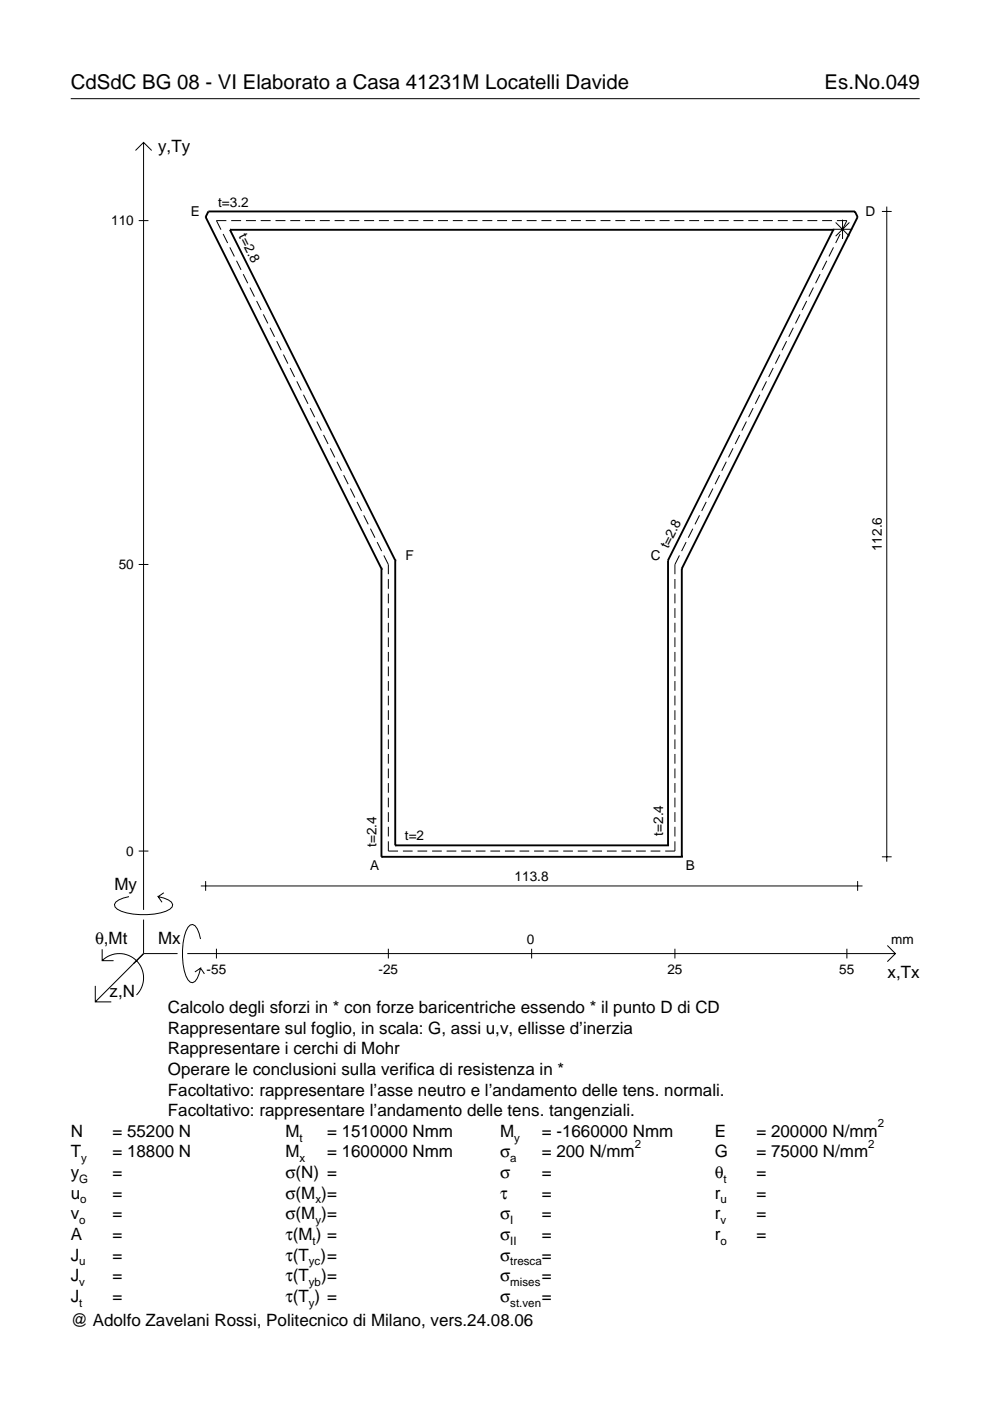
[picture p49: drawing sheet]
<svg xmlns="http://www.w3.org/2000/svg" width="210mm" height="297mm" viewBox="0 0 210 297" stroke-linecap="round" stroke-linejoin="round" font-family="sans-serif">
<defs><g id="words">
<g font-size="4.3">
<text x="15" y="18.9">CdSdC BG 08 - VI Elaborato a Casa 41231M Locatelli Davide</text>
<text x="174.8" y="18.9">Es.No.049</text>
</g>
<g font-size="3.6">
<text x="33.5" y="32.3">y,Ty</text>
<text x="24.3" y="188.8">My</text>
<text x="20.1" y="200.1">θ,Mt</text>
<text x="33.5" y="200.1">Mx</text>
<text x="188.2" y="207.3">x,Tx</text>
<text x="23.2" y="211.4">z,N</text>
<text x="35.6" y="214.8">Calcolo degli sforzi in * con forze baricentriche essendo * il punto D di CD</text>
<text x="35.6" y="219.2">Rappresentare sul foglio, in scala: G, assi u,v, ellisse d’inerzia</text>
<text x="35.6" y="223.5">Rappresentare i cerchi di Mohr</text>
<text x="35.6" y="227.9">Operare le conclusioni sulla verifica di resistenza in *</text>
<text x="35.6" y="232.3">Facoltativo: rappresentare l’asse neutro e l’andamento delle tens. normali.</text>
<text x="35.6" y="236.7">Facoltativo: rappresentare l’andamento delle tens. tangenziali.</text>
<text x="15" y="241">N</text>
<text x="15" y="245.4">T</text>
<text x="23.8" y="245.4">= 18800 N</text>
<text x="23.8" y="241">= 55200 N</text>
<text x="60.5" y="245.4">M</text>
<text x="60.5" y="241">M</text>
<text x="69.3" y="241">= 1510000 Nmm</text>
<text x="69.3" y="245.4">= 1600000 Nmm</text>
<text x="106" y="241">M</text>
<text x="106" y="245.4">σ</text>
<text x="114.9" y="241">= -1660000 Nmm</text>
<text x="114.9" y="245.4">= 200 N/mm</text>
<text x="151.5" y="241">E</text>
<text x="151.5" y="245.4">G</text>
<text x="160.4" y="241">= 200000 N/mm</text>
<text x="160.4" y="245.4">= 75000 N/mm</text>
<text x="15" y="249.8">y</text>
<text x="23.8" y="249.8">=</text>
<text x="60.5" y="249.8">σ(N) =</text>
<text x="106" y="249.8">σ</text>
<text x="114.9" y="249.8">=</text>
<text x="151.5" y="249.8">θ</text>
<text x="160.4" y="249.8">=</text>
<text x="15" y="254.2">u</text>
<text x="23.8" y="254.2">=</text>
<text x="60.5" y="254.2">σ(M )=</text>
<text x="106" y="254.2">τ</text>
<text x="114.9" y="254.2">=</text>
<text x="151.5" y="254.2">r</text>
<text x="160.4" y="254.2">=</text>
<text x="15" y="258.5">v</text>
<text x="15" y="262.9">A</text>
<text x="23.8" y="262.9">=</text>
<text x="23.8" y="258.5">=</text>
<text x="60.5" y="258.5">σ(M )=</text>
<text x="60.5" y="262.9">τ(M ) =</text>
<text x="106" y="262.9">σ</text>
<text x="106" y="258.5">σ</text>
<text x="114.9" y="258.5">=</text>
<text x="114.9" y="262.9">=</text>
<text x="151.5" y="258.5">r</text>
<text x="151.5" y="262.9">r</text>
<text x="160.4" y="258.5">=</text>
<text x="160.4" y="262.9">=</text>
<text x="15" y="267.3">J</text>
<text x="23.8" y="267.3">=</text>
<text x="60.5" y="267.3">τ(T )=</text>
<text x="106" y="267.3">σ</text>
<text x="114.9" y="267.3">=</text>
<text x="15" y="271.7">J</text>
<text x="23.8" y="271.7">=</text>
<text x="60.5" y="271.7">τ(T</text>
<text x="68.1" y="271.7">)=</text>
<text x="106" y="271.7">σ</text>
<text x="114.9" y="271.7">=</text>
<text x="15" y="281.2">@ Adolfo Zavelani Rossi, Politecnico di Milano, vers.24.08.06</text>
<text x="15" y="276">J</text>
<text x="23.8" y="276">=</text>
<text x="60.5" y="276">τ(T ) =</text>
<text x="106" y="276">σ</text>
<text x="114.9" y="276">=</text>
</g>
<g font-size="2.9">
<text x="23.6" y="47.8">110</text>
<text x="40.4" y="45.7">E</text>
<text x="46.2" y="43.8">t=3.2</text>
<text x="183.5" y="45.7">D</text>
<text x="50.6" y="50.1" transform="rotate(63 50.6 50.1)">t=2.8</text>
<text x="86" y="118.8">F</text>
<text x="138" y="118.8">C</text>
<text x="141.6" y="116.5" transform="rotate(-63 141.6 116.5)">t=2.8</text>
<text x="187" y="116.8" transform="rotate(-90 187 116.8)">112.6</text>
<text x="25.2" y="120.7">50</text>
<text x="79.8" y="179.6" transform="rotate(-90 79.8 179.6)">t=2.4</text>
<text x="85.9" y="178.2">t=2</text>
<text x="140.6" y="177.2" transform="rotate(-90 140.6 177.2)">t=2.4</text>
<text x="26.8" y="181.4">0</text>
<text x="78.5" y="184.4">A</text>
<text x="145.4" y="184.4">B</text>
<text x="109.1" y="186.8">113.8</text>
<text x="111.7" y="200.1">0</text>
<text x="189" y="200.1">mm</text>
<text x="43.8" y="206.6">-55</text>
<text x="80.3" y="206.6">-25</text>
<text x="141.5" y="206.6">25</text>
<text x="178" y="206.6">55</text>
</g>
<g font-size="2.4">
<text x="186.1" y="239">2</text>
<text x="63.5" y="242">t</text>
<text x="109" y="242">y</text>
<text x="134.6" y="243.4">2</text>
<text x="184.1" y="243.4">2</text>
<text x="16.8" y="250.8">G</text>
<text x="17.2" y="246.4">y</text>
<text x="63.5" y="246.4">x</text>
<text x="108.2" y="246.4">a</text>
<text x="153.4" y="250.8">t</text>
<text x="17" y="255.2">o</text>
<text x="66.9" y="255.2">x</text>
<text x="152.7" y="255.2">u</text>
<text x="16.8" y="259.5">o</text>
<text x="66.3" y="263.9">t</text>
<text x="66.9" y="259.5">y</text>
<text x="108.2" y="259.5">I</text>
<text x="108.2" y="263.9">II</text>
<text x="152.7" y="259.5">v</text>
<text x="152.7" y="263.9">o</text>
<text x="16.8" y="268.3">u</text>
<text x="65.5" y="268.3">yc</text>
<text x="108.2" y="268.3">tresca</text>
<text x="16.8" y="272.7">v</text>
<text x="65.5" y="272.7">yb</text>
<text x="108.2" y="272.7">mises</text>
<text x="16.8" y="277">t</text>
<text x="65.5" y="277">y</text>
<text x="108.2" y="277">st.ven</text>
</g>
</g></defs>
<g fill="none" stroke="#000" stroke-width=".21">
<path d="M15 20.9h180M28.7 31.9l1.7-1.7 1.8 1.7M30.4 30.2v162.7M29.4 46.8h2.1M47.3 49.6l1 1.9M48 46.8h-2.1l.9 1.9M48.7 52.5l1 1.9M49 46.8h2.1M50.1 55.3l1 1.9M51.6 58.1l.9 2M52.1 46.8h2.2M55.3 46.8h2.1"/>
<path d="M58.4 46.8h2.1M61.5 46.8h2.1M64.7 46.8h2.1M67.8 46.8h2.1M70.9 46.8h2.1M74.1 46.8h2.1M77.2 46.8h2.1M80.3 46.8h2.1M83.5 46.8h2.1M86.6 46.8h2.1M89.7 46.8h2.1M92.9 46.8h2.1"/>
<path d="M96 46.8h2.1M99.1 46.8h2.1M102.3 46.8h2.1M105.4 46.8h2.1M108.5 46.8h2.1M111.7 46.8h2.1M114.8 46.8h2.1M117.9 46.8h2.1M121.1 46.8h2.1M124.2 46.8h2.1M127.3 46.8h2.1M130.5 46.8h2.1"/>
<path d="M133.6 46.8h2.1M136.7 46.8h2.1M139.9 46.8h2.1M143 46.8h2.1M146.1 46.8h2.1M149.3 46.8h2.1M152.4 46.8h2.1M155.5 46.8h2.1M158.7 46.8h2.1M161.8 46.8h2.1M164.9 46.8h2.1M168.1 46.8h2.1"/>
<path d="M171.2 46.8h2.1M173.9 58.1l-1 2M174.3 46.8h2.1M175.3 55.3l-1 1.9M176.6 48.6h4.1M176.7 52.5l-.9 1.9M177.2 47.2l2.9 2.9M177.4 46.8h2.2l-1 1.9M178.1 49.6l-.9 1.9M178.6 46.6v4.1M180.1 47.2l-2.9 2.9M187 44.8h2"/>
<path d="M188 43.8v138.9M53 61l.9 1.9M54.4 63.8l1 1.9M55.8 66.7l1 1.9M57.2 69.5l1 1.9M58.7 72.3l.9 2M60.1 75.2l.9 1.9M61.5 78l1 1.9M163.9 78l-.9 1.9M165.4 75.2l-1 1.9M166.8 72.3l-1 2M168.2 69.5l-1 1.9"/>
<path d="M169.6 66.7l-.9 1.9M171 63.8l-.9 1.9M172.5 61l-1 1.9M62.9 80.9l1 1.9M64.3 83.7l1 1.9M65.8 86.5l.9 2M67.2 89.4l.9 1.9M68.6 92.2l1 1.9M70 95.1l1 1.9M71.4 97.9l1 1.9M154 97.9l-1 1.9M155.4 95.1l-.9 1.9"/>
<path d="M156.8 92.2l-.9 1.9M158.3 89.4l-1 1.9M159.7 86.5l-1 2M161.1 83.7l-1 1.9M162.5 80.9l-.9 1.9M29.4 119.7h2.1M72.9 100.7l.9 2M74.3 103.6l.9 1.9M75.7 106.4l1 1.9M77.1 109.3l1 1.9M78.5 112.1l1 1.9M80 114.9l.9 1.9"/>
<path d="M81.4 117.8l.9 1.9v2M144.1 117.8l-1 1.9v2M145.5 114.9l-1 1.9M146.9 112.1l-1 1.9M148.3 109.3l-.9 1.9M149.7 106.4l-.9 1.9M151.2 103.6l-1 1.9M152.6 100.7l-1 2M82.3 122.8v2M82.3 125.9v2M82.3 129v2M82.3 132v2.1"/>
<path d="M82.3 135.1v2.1M82.3 138.2v2.1M143.1 122.8v2M143.1 125.9v2M143.1 129v2M143.1 132v2.1M143.1 135.1v2.1M143.1 138.2v2.1M82.3 141.3v2.1M82.3 144.4v2.1M82.3 147.5v2.1M82.3 150.6v2"/>
<path d="M82.3 153.7v2M82.3 156.8v2M82.3 159.9v2M143.1 141.3v2.1M143.1 144.4v2.1M143.1 147.5v2.1M143.1 150.6v2M143.1 153.7v2M143.1 156.8v2M143.1 159.9v2M82.3 178.4v2h2.1M82.3 162.9v2.1"/>
<path d="M82.3 166v2.1M82.3 169.1v2.1M82.3 172.2v2.1M82.3 175.3v2.1M143.1 178.4v2h-2.1M143.1 162.9v2.1M143.1 166v2.1M143.1 169.1v2.1M143.1 172.2v2.1M143.1 175.3v2.1M27.3 190.1a3.6 3.6 0 0 0-3 1.7l.1 .5a5.7 5.7 0 0 0 3.8 1.5 13.3 13.3 0 0 0 7.8-1l.5-.5 .1-.5a3.6 3.6 0 0 0-3.1-1.7l.8 1.2M29.4 180.4h2.1"/>
<path d="M30.4 195v7.2M34.7 189.3l-1.2 .8M42.5 199.1a3.6 3.6 0 0 0-1.7-3.1l-.5 .1a5.7 5.7 0 0 0-1.5 3.8 13.3 13.3 0 0 0 1 7.8l.5 .5 .5 .2a3.6 3.6 0 0 0 1.7-3.1l-1.2 .8M42.6 187.8h140.3M43.6 186.8v2.1M85.4 180.4h2.1M88.5 180.4h2.1M91.6 180.4h2.1M94.7 180.4h2.1M97.8 180.4h2M100.9 180.4h2M104 180.4h2"/>
<path d="M107.1 180.4h2M110.1 180.4h2.1M113.2 180.4h2.1M116.3 180.4h2.1M119.4 180.4h2.1M122.5 180.4h2.1M125.6 180.4h2M128.7 180.4h2M131.8 180.4h2M134.9 180.4h2M137.9 180.4h2.1M181.8 186.8v2.1"/>
<path d="M187 181.7h2M20.2 209v3.4h3.4M21.7 203.7a5.1 5.1 0 0 1 7.2 0 5.1 5.1 0 0 1 0 7.3M21.7 201.3v2.4h2.4M30.4 202.2l-10.2 10.2M30.4 202.2l-2 2M30.4 202.2h7.2M39.7 202.2h150.1M42.5 205.3l.8 1.2M45.9 201.2v2M82.3 201.2v2M112.7 201.2v2"/>
<path d="M143.1 201.2v2M179.6 201.2v2M188.1 200.5l1.7 1.7-1.7 1.7"/>
</g>
<g fill="none" stroke="#000" stroke-width=".4">
<path d="M48.8 48.7h.1M48.8 48.7h127.9M48.8 48.7l35 70.1M176.7 48.7h.1M176.7 48.7l-35.1 70.1M83.8 118.8h.1M83.8 118.8v60.4M141.6 118.8h.1M141.6 118.8v60.4M80.9 120.6h.1M80.9 120.6l-37.3-74.6 .6-1.2h137.1l.5 1.2-37.2 74.6M80.9 120.6v61.1"/>
<path d="M144.6 120.6h.1M144.6 120.6v61.1M83.8 179.2h.1M83.8 179.2h57.8M141.6 179.2h.1M80.9 181.7h.1M80.9 181.7h63.7M144.6 181.7h.1"/>
</g>
<use href="#words"/>
</svg>
